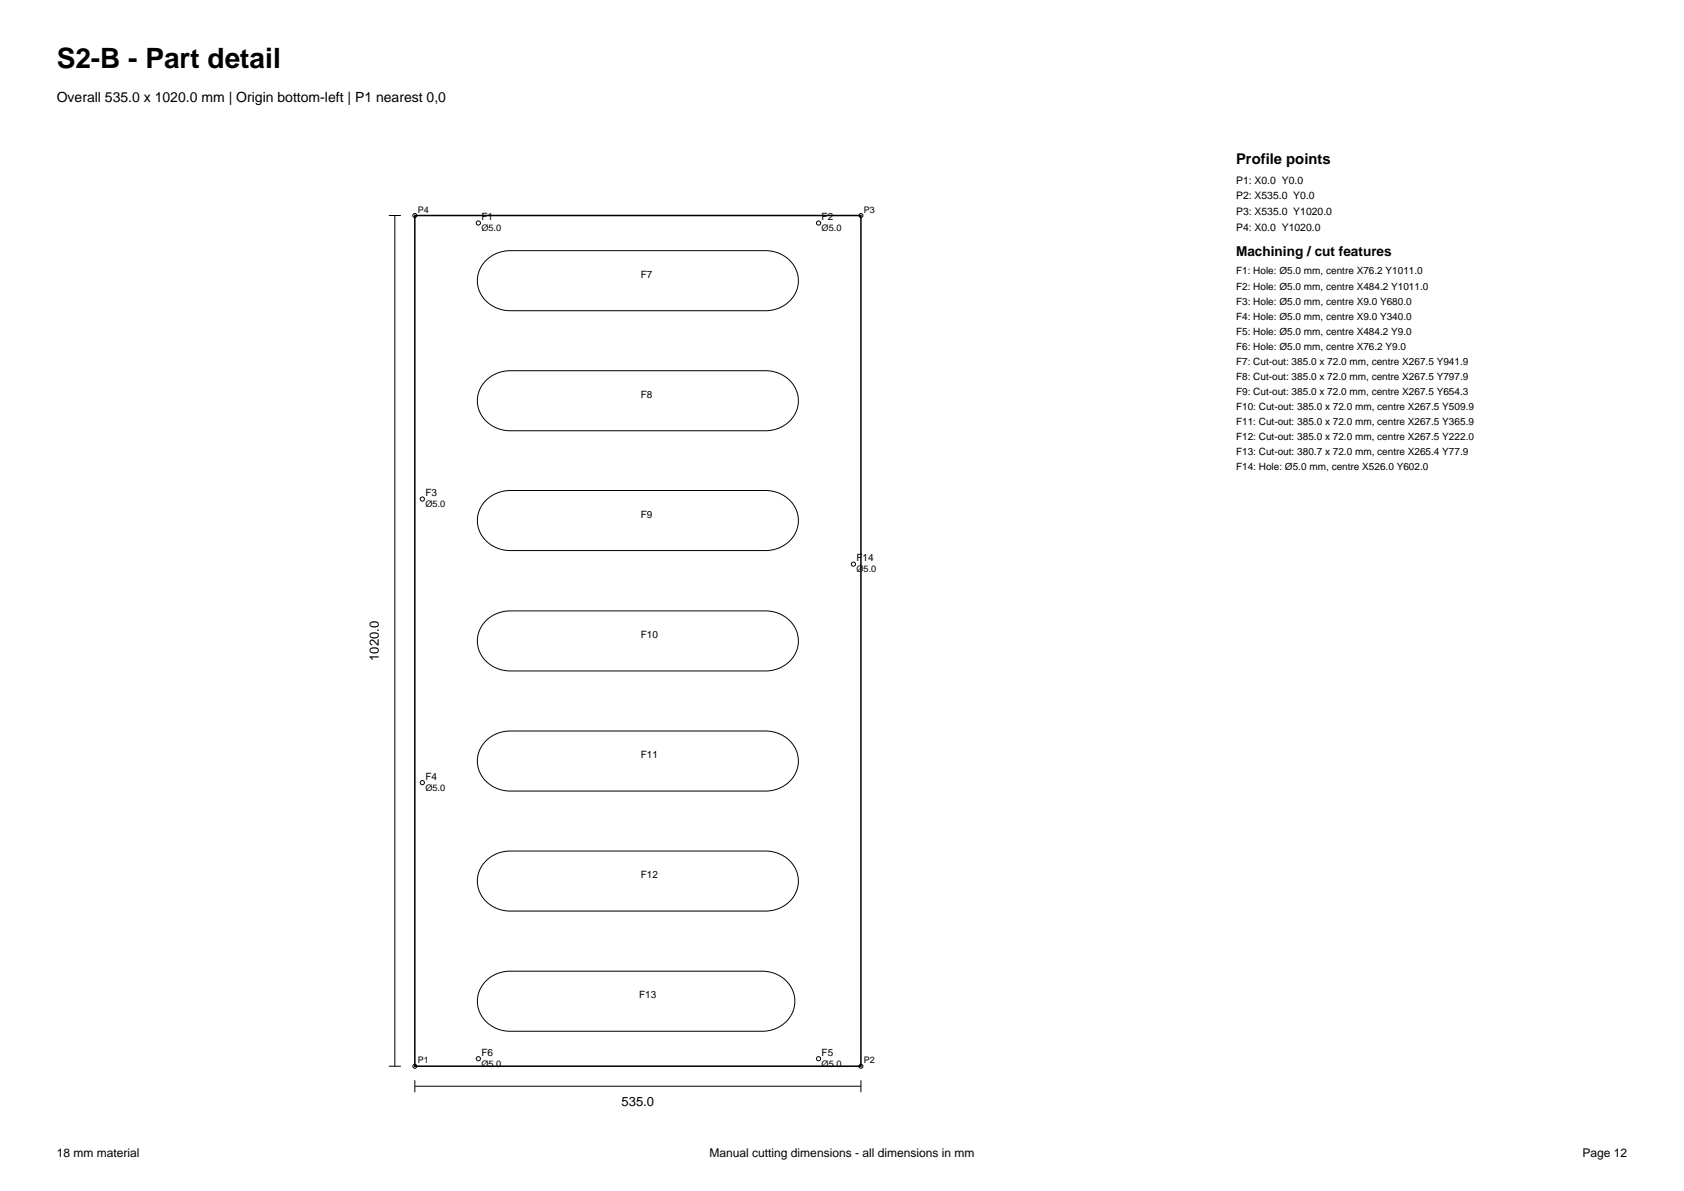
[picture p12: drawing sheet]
<svg xmlns="http://www.w3.org/2000/svg" width="297mm" height="210mm" viewBox="0 0 297 210" stroke-linecap="round" stroke-linejoin="round" font-family="sans-serif">
<defs><g id="words">
<text font-size="4.9" x="10" y="12">S2-B - Part detail</text>
<text font-size="2.6" x="218" y="29">Profile points</text>
<text font-size="2.5" x="10" y="18">Overall 535.0 x 1020.0 mm | Origin bottom-left | P1 nearest 0,0</text>
<text font-size="2.4" x="218" y="45.2">Machining / cut features</text>
<g font-size="2.3">
<text x="66.8" y="116.5" transform="rotate(-90 66.8 116.5)">1020.0</text>
<text x="109.6" y="195.1">535.0</text>
</g>
<g font-size="2.1">
<text x="10" y="204">18 mm material</text>
<text x="125.2" y="204">Manual cutting dimensions - all dimensions in mm</text>
<text x="279.1" y="204">Page 12</text>
</g>
<g font-size="1.8">
<text x="218" y="32.4">P1: X0.0 Y0.0</text>
<text x="218" y="35.1">P2: X535.0 Y0.0</text>
<text x="84.9" y="38.8">F1</text>
<text x="144.9" y="38.8">F2</text>
<text x="218" y="37.9">P3: X535.0 Y1020.0</text>
<text x="218" y="40.7">P4: X0.0 Y1020.0</text>
<text x="113" y="49">F7</text>
<text x="218" y="48.4">F1: Hole: Ø5.0 mm, centre X76.2 Y1011.0</text>
<text x="218" y="51.1">F2: Hole: Ø5.0 mm, centre X484.2 Y1011.0</text>
<text x="218" y="53.7">F3: Hole: Ø5.0 mm, centre X9.0 Y680.0</text>
<text x="218" y="56.3">F4: Hole: Ø5.0 mm, centre X9.0 Y340.0</text>
<text x="218" y="59">F5: Hole: Ø5.0 mm, centre X484.2 Y9.0</text>
<text x="218" y="61.6">F6: Hole: Ø5.0 mm, centre X76.2 Y9.0</text>
<text x="218" y="64.3">F7: Cut-out: 385.0 x 72.0 mm, centre X267.5 Y941.9</text>
<text x="113" y="70.1">F8</text>
<text x="218" y="66.9">F8: Cut-out: 385.0 x 72.0 mm, centre X267.5 Y797.9</text>
<text x="218" y="69.6">F9: Cut-out: 385.0 x 72.0 mm, centre X267.5 Y654.3</text>
<text x="218" y="72.3">F10: Cut-out: 385.0 x 72.0 mm, centre X267.5 Y509.9</text>
<text x="218" y="74.9">F11: Cut-out: 385.0 x 72.0 mm, centre X267.5 Y365.9</text>
<text x="218" y="77.6">F12: Cut-out: 385.0 x 72.0 mm, centre X267.5 Y222.0</text>
<text x="218" y="80.2">F13: Cut-out: 380.7 x 72.0 mm, centre X265.4 Y77.9</text>
<text x="218" y="82.8">F14: Hole: Ø5.0 mm, centre X526.0 Y602.0</text>
<text x="75" y="87.5">F3</text>
<text x="113" y="91.2">F9</text>
<text x="151" y="98.9">F14</text>
<text x="113" y="112.5">F10</text>
<text x="75" y="137.5">F4</text>
<text x="113" y="133.7">F11</text>
<text x="113" y="154.8">F12</text>
<text x="112.7" y="176">F13</text>
<text x="84.9" y="186.1">F6</text>
<text x="144.9" y="186.1">F5</text>
</g>
<g font-size="1.6">
<text x="73.7" y="37.5">P4</text>
<text x="84.9" y="40.7">Ø5.0</text>
<text x="144.9" y="40.7">Ø5.0</text>
<text x="152.4" y="37.5">P3</text>
<text x="75" y="89.4">Ø5.0</text>
<text x="151" y="100.9">Ø5.0</text>
<text x="75" y="139.4">Ø5.0</text>
<text x="73.7" y="187.5">P1</text>
<text x="84.9" y="188.1">Ø5.0</text>
<text x="144.9" y="188.1">Ø5.0</text>
<text x="152.4" y="187.5">P2</text>
</g>
</g></defs>
<path d="M73.2 38h78.6v150h-78.6z" fill="none" stroke="#000" stroke-width=".26"/>
<g fill="none" stroke="#000" stroke-width=".18">
<path d="M68.6 38h2.1M69.6 38v150M85.7 45.9l.9-.7 1-.5 1.1-.4 1.2-.1h45.5l1.2 .2 1 .4 1 .5 .8 .7 .6 .9 .5 .9 .3 1v1l-.5 1.8-.4 .8-.7 .8-1.7 1.1-1.9 .5h-46l-1.6-.3-1.5-.8-1.2-1-.7-1.3-.4-1.4 .1-1.5 .5-1.3zM85.7 67.1l.8-.7 1-.5 1.1-.4 1.1-.1h45.7l1.2 .2 1 .3 1 .6 .8 .7 .6 .8 .5 1 .3 1v.9l-.5 1.8-.4 .8-.7 .8-1.7 1.1-1.9 .5h-46l-1.6-.3-1.5-.7-1.2-1.1-.7-1.2-.4-1.4 .1-1.5 .5-1.3zM85.7 88.2l.8-.7 1-.5 1.1-.3 1.1-.2h45.7l1.2 .2 1 .4 1 .5 .8 .7 .6 .8 .5 1 .3 1v1l-.5 1.8-.4 .7-.7 .8-1.7 1.2-1.9 .4-46 .1-1.6-.3-1.5-.8-1.2-1.1-.7-1.2-.4-1.4 .1-1.5 .5-1.3zM85.7 109.4l.8-.6 1-.6 1.1-.3 1.1-.2h45.7l1.2 .2 1 .4 1 .5 .8 .7 .6 .9 .5 .9 .3 1v1l-.5 1.8-.4 .8-.7 .8-1.7 1.1-1.9 .5h-46l-1.6-.3-1.5-.7-1.2-1.1-.7-1.2-.4-1.4 .1-1.5 .5-1.4zM85.7 130.6l.9-.7 1-.5 1.1-.4 1.2-.1h45.5l1.2 .2 1 .4 1 .5 .8 .7 .6 .9 .5 .9 .3 1v1l-.5 1.8-.4 .8-.7 .7-1.7 1.2-1.9 .5h-46l-1.6-.3-1.5-.8-1.2-1-.7-1.3-.4-1.4 .1-1.5 .5-1.3zM85.7 151.8l.8-.7 1-.5 1.1-.4 1.1-.1h45.7l1.2 .2 1 .3 1 .6 .8 .7 .6 .8 .5 1 .3 1v.9l-.5 1.8-.4 .8-.7 .8-1.7 1.1-1.9 .5h-46l-1.6-.3-1.5-.7-1.2-1.1-.7-1.2-.4-1.4 .1-1.5 .5-1.4zM85.7 173l.8-.7 1-.5 1-.4 1.2-.1h45.2l1.1 .1 1 .4 1 .6 .8 .7 .6 .8 .5 .9 .2 1.1 .1 .9-.5 1.8-.4 .8-.7 .8-1.7 1.1-1.9 .5h-45.5l-1.5-.3-1.5-.7-1.2-1.1-.7-1.2-.4-1.4 .1-1.5 .5-1.4zM68.6 188h2.1M73.2 191.5h78.6M73.2 190.5v2.1"/>
<path d="M151.8 190.5v2.1"/>
<circle cx="73.2" cy="38" r=".35"/>
<circle cx="84.4" cy="39.3" r=".37"/>
<circle cx="144.4" cy="39.3" r=".37"/>
<circle cx="151.8" cy="38" r=".35"/>
<circle cx="74.5" cy="88" r=".37"/>
<circle cx="150.5" cy="99.5" r=".37"/>
<circle cx="74.5" cy="138" r=".37"/>
<circle cx="73.2" cy="188" r=".35"/>
<circle cx="84.4" cy="186.7" r=".37"/>
<circle cx="144.4" cy="186.7" r=".37"/>
<circle cx="151.8" cy="188" r=".35"/>
</g>
<use href="#words"/>
</svg>
